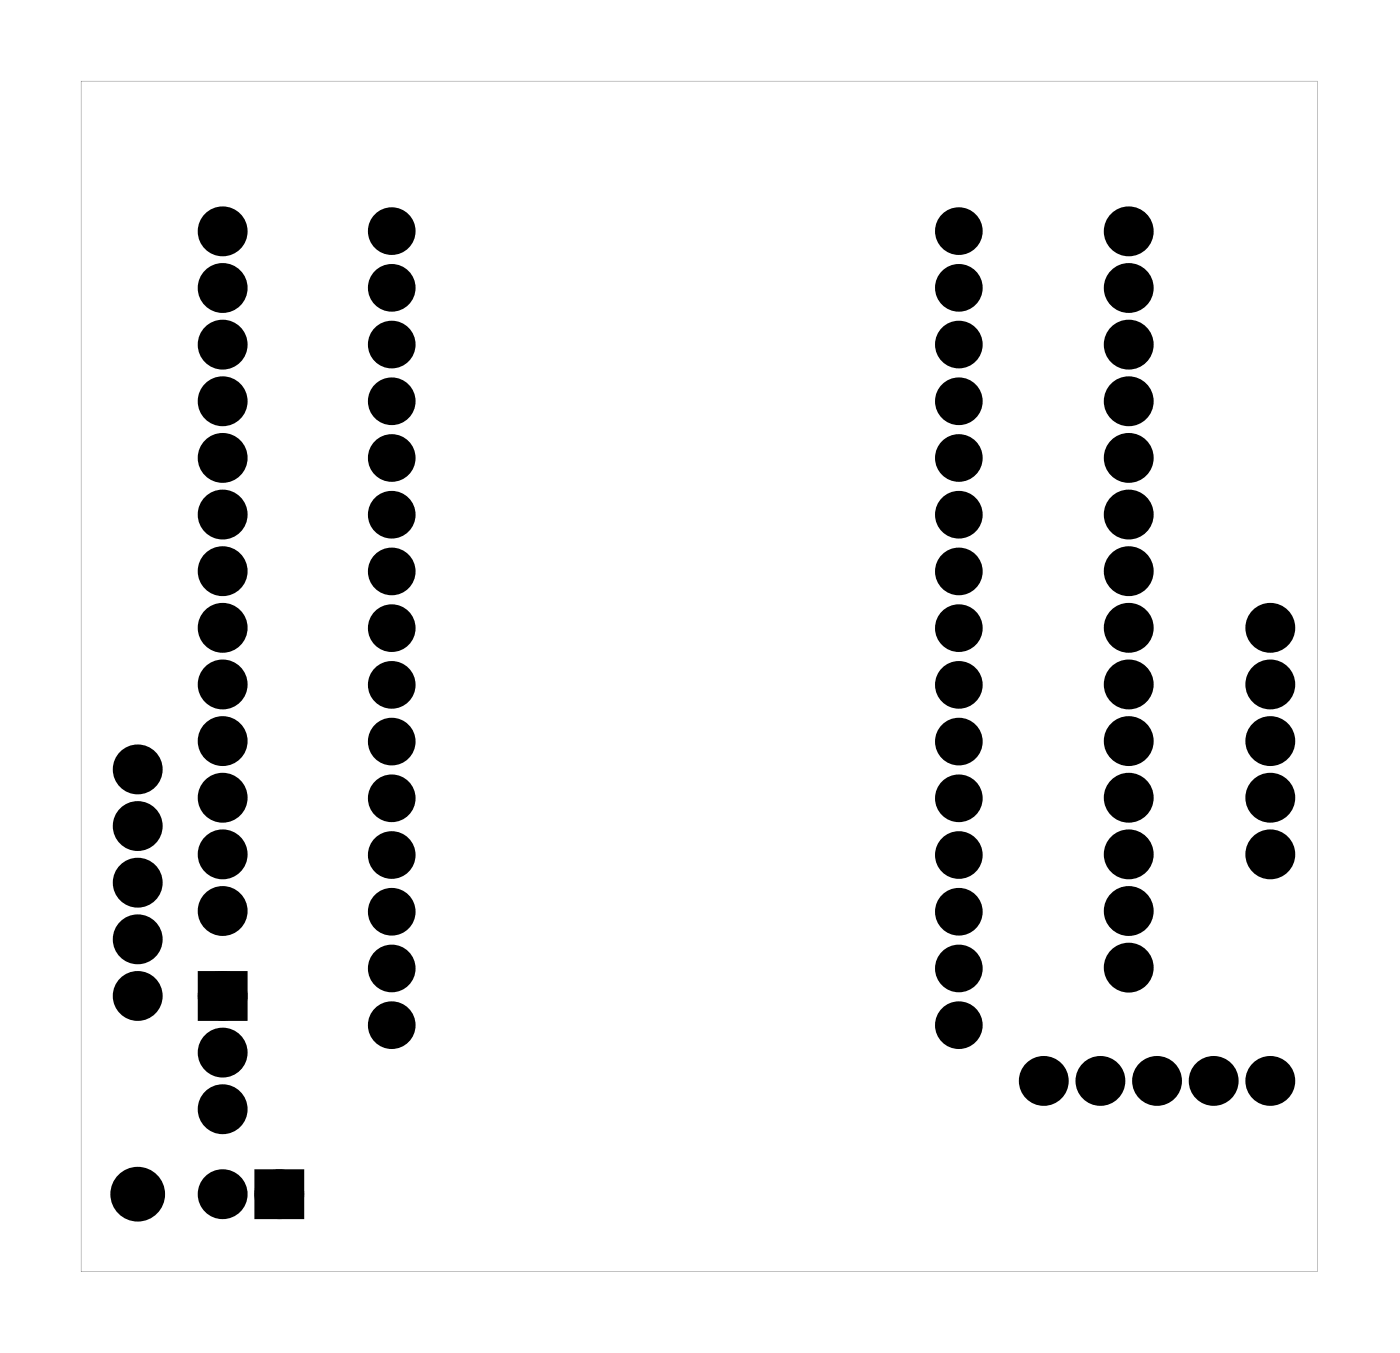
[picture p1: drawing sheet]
<svg xmlns="http://www.w3.org/2000/svg" width="63mm" height="61mm" viewBox="0 0 63 61" stroke-linecap="round" stroke-linejoin="round" font-family="sans-serif">
<g fill="#000">
<path d="M9.3 43.9h1.4v1.5h-1.4zM11.8 52.8h1.5v1.5h-1.5z"/>
<path d="M3.6 3.6h55.5v53.4h-55.5zM3.6 3.6v53.4h55.5v-53.4z"/>
<circle cx="17.6" cy="15.5" r=".69"/>
<circle cx="17.6" cy="10.4" r=".69"/>
<circle cx="17.6" cy="12.9" r=".69"/>
<circle cx="17.6" cy="18" r=".69"/>
<circle cx="43" cy="15.5" r=".69"/>
<circle cx="43" cy="10.4" r=".69"/>
<circle cx="43" cy="12.9" r=".69"/>
<circle cx="43" cy="18" r=".69"/>
<circle cx="17.6" cy="35.8" r=".69"/>
<circle cx="17.6" cy="33.3" r=".69"/>
<circle cx="17.6" cy="30.7" r=".69"/>
<circle cx="17.6" cy="38.3" r=".69"/>
<circle cx="17.6" cy="23.1" r=".69"/>
<circle cx="17.6" cy="20.5" r=".69"/>
<circle cx="17.6" cy="25.6" r=".69"/>
<circle cx="17.6" cy="28.2" r=".69"/>
<circle cx="43" cy="30.7" r=".69"/>
<circle cx="43" cy="33.3" r=".69"/>
<circle cx="43" cy="38.3" r=".69"/>
<circle cx="43" cy="35.8" r=".69"/>
<circle cx="43" cy="23.1" r=".69"/>
<circle cx="43" cy="20.5" r=".69"/>
<circle cx="43" cy="25.6" r=".69"/>
<circle cx="43" cy="28.2" r=".69"/>
<circle cx="17.6" cy="46" r=".69"/>
<circle cx="17.6" cy="43.4" r=".69"/>
<circle cx="17.6" cy="40.9" r=".69"/>
<circle cx="43" cy="46" r=".69"/>
<circle cx="43" cy="40.9" r=".69"/>
<circle cx="43" cy="43.4" r=".69"/>
</g>
<g fill="#000">
<circle cx="10" cy="10.4" r=".74"/>
<circle cx="10" cy="12.9" r=".74"/>
<circle cx="10" cy="18" r=".74"/>
<circle cx="10" cy="15.5" r=".74"/>
<circle cx="50.6" cy="18" r=".74"/>
<circle cx="50.6" cy="15.5" r=".74"/>
<circle cx="50.6" cy="10.4" r=".74"/>
<circle cx="50.6" cy="12.9" r=".74"/>
<circle cx="6.2" cy="37" r=".74"/>
<circle cx="6.2" cy="39.6" r=".74"/>
<circle cx="6.2" cy="34.5" r=".74"/>
<circle cx="10" cy="30.7" r=".74"/>
<circle cx="10" cy="38.3" r=".74"/>
<circle cx="10" cy="35.8" r=".74"/>
<circle cx="10" cy="33.2" r=".74"/>
<circle cx="10" cy="23.1" r=".74"/>
<circle cx="10" cy="20.5" r=".74"/>
<circle cx="10" cy="28.2" r=".74"/>
<circle cx="10" cy="25.6" r=".74"/>
<circle cx="50.6" cy="23.1" r=".74"/>
<circle cx="50.6" cy="20.5" r=".74"/>
<circle cx="50.6" cy="25.6" r=".74"/>
<circle cx="50.6" cy="28.2" r=".74"/>
<circle cx="50.6" cy="38.3" r=".74"/>
<circle cx="50.6" cy="35.8" r=".74"/>
<circle cx="50.6" cy="30.7" r=".74"/>
<circle cx="50.6" cy="33.2" r=".74"/>
<circle cx="57" cy="35.8" r=".74"/>
<circle cx="57" cy="38.3" r=".74"/>
<circle cx="57" cy="33.2" r=".74"/>
<circle cx="57" cy="30.7" r=".74"/>
<circle cx="57" cy="28.2" r=".74"/>
<circle cx="6.2" cy="53.6" r="1.1"/>
<circle cx="6.2" cy="44.7" r=".74"/>
<circle cx="6.2" cy="42.1" r=".74"/>
<circle cx="10" cy="53.6" r=".74"/>
<circle cx="10" cy="44.7" r=".74"/>
<circle cx="10" cy="47.2" r=".74"/>
<circle cx="10" cy="49.7" r=".74"/>
<circle cx="10" cy="40.9" r=".74"/>
<circle cx="12.5" cy="53.6" r=".74"/>
<circle cx="46.8" cy="48.5" r=".74"/>
<circle cx="49.4" cy="48.5" r=".74"/>
<circle cx="50.6" cy="43.4" r=".74"/>
<circle cx="50.6" cy="40.9" r=".74"/>
<circle cx="51.9" cy="48.5" r=".74"/>
<circle cx="54.4" cy="48.5" r=".74"/>
<circle cx="57" cy="48.5" r=".74"/>
</g>
<g fill="none" stroke="#000" stroke-width=".76" stroke-linecap="butt">
<path d="M9.3 43.9h1.4v1.5h-1.4zM11.8 52.8h1.5v1.5h-1.5z"/>
<circle cx="10" cy="15.5" r=".74"/>
<circle cx="10" cy="10.4" r=".74"/>
<circle cx="10" cy="12.9" r=".74"/>
<circle cx="10" cy="18" r=".74"/>
<circle cx="50.6" cy="12.9" r=".74"/>
<circle cx="50.6" cy="10.4" r=".74"/>
<circle cx="50.6" cy="18" r=".74"/>
<circle cx="50.6" cy="15.5" r=".74"/>
<circle cx="6.2" cy="37" r=".74"/>
<circle cx="6.2" cy="34.5" r=".74"/>
<circle cx="6.2" cy="39.6" r=".74"/>
<circle cx="10" cy="25.6" r=".74"/>
<circle cx="10" cy="30.7" r=".74"/>
<circle cx="10" cy="28.2" r=".74"/>
<circle cx="10" cy="23.1" r=".74"/>
<circle cx="10" cy="35.8" r=".74"/>
<circle cx="10" cy="33.2" r=".74"/>
<circle cx="10" cy="38.3" r=".74"/>
<circle cx="10" cy="20.5" r=".74"/>
<circle cx="50.6" cy="33.2" r=".74"/>
<circle cx="50.6" cy="35.8" r=".74"/>
<circle cx="50.6" cy="38.3" r=".74"/>
<circle cx="50.6" cy="30.7" r=".74"/>
<circle cx="50.6" cy="20.5" r=".74"/>
<circle cx="50.6" cy="23.1" r=".74"/>
<circle cx="50.6" cy="25.6" r=".74"/>
<circle cx="50.6" cy="28.2" r=".74"/>
<circle cx="57" cy="28.2" r=".74"/>
<circle cx="57" cy="33.2" r=".74"/>
<circle cx="57" cy="30.7" r=".74"/>
<circle cx="57" cy="38.3" r=".74"/>
<circle cx="57" cy="35.8" r=".74"/>
<circle cx="6.2" cy="42.1" r=".74"/>
<circle cx="6.2" cy="44.7" r=".74"/>
<circle cx="10" cy="53.6" r=".74"/>
<circle cx="10" cy="47.2" r=".74"/>
<circle cx="10" cy="44.7" r=".74"/>
<circle cx="10" cy="49.7" r=".74"/>
<circle cx="10" cy="40.9" r=".74"/>
<circle cx="12.5" cy="53.6" r=".74"/>
<circle cx="46.8" cy="48.5" r=".74"/>
<circle cx="49.4" cy="48.5" r=".74"/>
<circle cx="50.6" cy="43.4" r=".74"/>
<circle cx="50.6" cy="40.9" r=".74"/>
<circle cx="51.9" cy="48.5" r=".74"/>
<circle cx="54.4" cy="48.5" r=".74"/>
<circle cx="57" cy="48.5" r=".74"/>
</g>
<g fill="none" stroke="#000" stroke-width=".75" stroke-linecap="butt">
<circle cx="17.6" cy="15.5" r=".69"/>
<circle cx="17.6" cy="18" r=".69"/>
<circle cx="17.6" cy="10.4" r=".69"/>
<circle cx="17.6" cy="12.9" r=".69"/>
<circle cx="43" cy="18" r=".69"/>
<circle cx="43" cy="15.5" r=".69"/>
<circle cx="43" cy="10.4" r=".69"/>
<circle cx="43" cy="12.9" r=".69"/>
<circle cx="17.6" cy="30.7" r=".69"/>
<circle cx="17.6" cy="38.3" r=".69"/>
<circle cx="17.6" cy="35.8" r=".69"/>
<circle cx="17.6" cy="23.1" r=".69"/>
<circle cx="17.6" cy="25.6" r=".69"/>
<circle cx="17.6" cy="33.3" r=".69"/>
<circle cx="17.6" cy="20.5" r=".69"/>
<circle cx="17.6" cy="28.2" r=".69"/>
<circle cx="43" cy="30.7" r=".69"/>
<circle cx="43" cy="38.3" r=".69"/>
<circle cx="43" cy="35.8" r=".69"/>
<circle cx="43" cy="23.1" r=".69"/>
<circle cx="43" cy="25.6" r=".69"/>
<circle cx="43" cy="33.3" r=".69"/>
<circle cx="43" cy="20.5" r=".69"/>
<circle cx="43" cy="28.2" r=".69"/>
<circle cx="17.6" cy="46" r=".69"/>
<circle cx="17.6" cy="43.4" r=".69"/>
<circle cx="17.6" cy="40.9" r=".69"/>
<circle cx="43" cy="46" r=".69"/>
<circle cx="43" cy="43.4" r=".69"/>
<circle cx="43" cy="40.9" r=".69"/>
</g>
<circle cx="6.2" cy="53.6" r="1.1" fill="none" stroke="#000" stroke-width=".25"/>
</svg>
